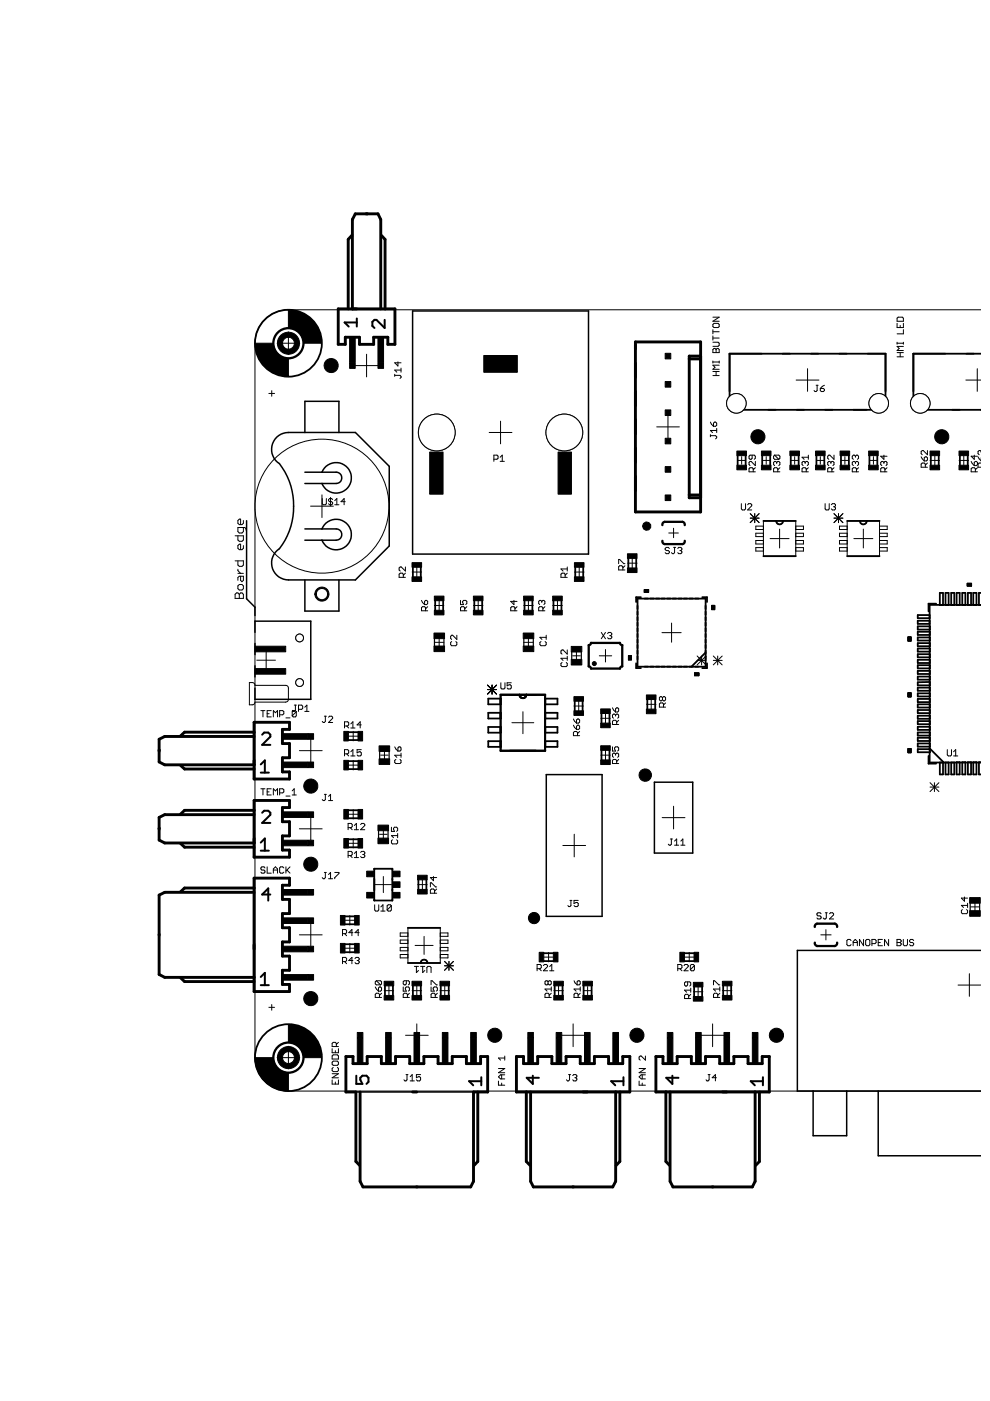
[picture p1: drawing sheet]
<svg xmlns="http://www.w3.org/2000/svg" width="210mm" height="297mm" viewBox="0 0 210 297" stroke-linecap="round" stroke-linejoin="round" font-family="sans-serif">
<g fill="none" stroke="#000" stroke-width=".21">
<path d="M58.8 72.8h4.8M61.2 70.4v4.8M75.3 77.5h4.8M77.7 75.1v4.8M83.7 79.4v.4M83.7 79.6h1.1l.2 .2-.2 .4M84.4 76.7v.9l-.7-.7h1.3M85 78v.9M85 78.5h-1.3l.4 .4M151.2 79.6h1.3M151.2 78.8h1.3M151.2 68.8l.2-.2h.9l.2 .2v.4l-.2 .2h-.9l-.2-.2z"/>
<path d="M151.2 72.6h1.1l.2 .2v.4l-.2 .2h-1.1M151.2 74.1l.2-.2 .4 .2 .5-.2 .2 .2v.7h-1.3zM151.2 76.8h1.3M151.2 69.9v.9M151.2 71.2v.9M151.2 76.5v.5M151.2 71.7h1.3M151.2 70.3h1.3M151.2 67.2h1.3l-1.3 .9h1.3M151.8 74.1v.7M151.8 78.8v.8M152.5 77.4h-1.3l.4 .5-.4 .4h1.3"/>
<path d="M152.5 76.5v.5M171.2 78.2v4.8M190.2 74.8h1.3M190.2 68.6v.8h1.3v-.8M190.2 67.5l.2-.3h.9l.2 .3v.6h-1.3zM190.2 75.6h1.3M190.2 72.8h1.3M190.2 72.6v.4M190.9 69v.4M190.9 74.8v.8M191.5 73.4h-1.3l.4 .5-.4 .4h1.3M191.5 69.9v.9h-1.3"/>
<path d="M191.5 72.6v.4M207.2 78.2v4.8M208 65.7h-146.8a7.1 7.1 0 0 0-7.1 7.1v151.4a7.1 7.1 0 0 0 7.1 7.1h146.8M57 83.4h1.2M57.6 82.8v1.2M103.7 91.7h4.8M104.7 97.4h.7l.2-.2v-.5l-.2-.2h-.7v1.3M106 96.9l.5-.4v1.3M106 97.8h.9M106.1 89.3v4.8M139.2 90.5h4.8M141.6 88.1v4.8"/>
<path d="M150.6 92.4h1.1l.3 .2-.3 .4M150.6 92.2v.4M150.6 89.5l.7 .9M151.3 89.7l.4-.2 .3 .2v.5l-.3 .2h-.4zM152 90.8v.9M152 91.3h-1.4l.5 .4M156.4 97.6h1.7M157.2 96.8v1.6M159.5 96.5v.7l-.2 .2h-.3l-.2-.2v-.5l.2-.2h.9l.2 .2v.5l-.2 .2M160.1 97.8v.9l-.8-.9-.5 .2v.5l.2 .2M160.1 99.2l-.4 .4M161.6 97.6h1.7"/>
<path d="M162.5 96.8v1.6M164.2 96.5h.9l.3 .2v.5l-.3 .2M164.2 96.5l-.2 .2v.5l.2 .2h.9M164.2 96.5l.9 .9M164.7 98l-.2-.2-.5 .2v.5l.2 .2M164.7 98l.2-.2 .5 .2v.5l-.3 .2M164.7 98v.3M165.4 99.2l-.5 .4M167.7 97.6h1.6M168.5 96.8v1.6M168.8 80.6h4.8M170.7 98l-.2-.2-.4 .2v.5l.2 .2"/>
<path d="M170.7 98l.2-.2 .5 .2v.5l-.2 .2M170.7 98v.3M171.4 99.2l-.5 .4M171.4 96.5v.9M171.4 96.9h-1.3l.4 .5M173 81.7h.5M173.1 97.6h1.7M173.2 81.7v1.1l-.2 .2-.4-.2M173.9 82.4h.7l.2 .4-.2 .2h-.5l-.2-.2zM173.9 96.8v1.6M174.8 81.7l-.9 .7M176.2 98l-.3-.2-.4 .2v.5l.2 .2"/>
<path d="M176.2 98l.2-.2 .4 .2v.5l-.2 .2M176.2 98v.3M176.8 96.5v.9l-.9-.9-.4 .2v.5l.2 .2M176.8 99.2l-.4 .4M178.3 97.6h1.7M179.1 96.8v1.6M181.4 96.7l-.3-.2-.4 .2v.5l.2 .2M181.4 96.7l.2-.2 .4 .2v.5l-.2 .2M181.4 98l-.3-.2-.4 .2v.5l.2 .2M181.4 98l.2-.2 .4 .2v.5l-.2 .2M181.4 96.7v.2M181.4 98v.3"/>
<path d="M182 99.2l-.4 .4M184.4 97.6h1.6M185.2 96.8v1.6M187.4 98l-.2-.2-.5 .2v.5l.3 .2M187.4 98l.2-.2 .5 .2v.5l-.2 .2M187.4 96.5v.9l-.7-.7h1.4M187.4 98v.3M188.1 99.2l-.5 .4M195.3 96.9l.7 .8M196 97.1l.4-.2 .2 .2v.4l-.2 .2h-.4zM196.2 99.1v-.7l-.2-.2h-.5l-.2 .2v.7h1.3M196.6 95.5v.9l-.9-.9-.4 .2v.5l.2 .2"/>
<path d="M196.6 98.2l-.4 .4M197.2 97.6h2M198.2 96.6v2M203.3 97.6h2.1M204.3 96.6v2M204.8 80.6h3.2M205.9 97.8l.7 .9M206.6 98l.2-.2 .4 .2v.5l-.2 .2h-.4zM206.6 96.5v.9l-.7-.7h1.3M207.2 99.2l-.4 .4M207.4 96.9l.6 .7M208 98.2h-.4l-.2 .2v.7h.6"/>
<path d="M208 95.7l-.4-.2-.2 .2v.5l.2 .2M49.8 113.6h1.8v.9l-.3 .3h-.6l-.3-.3v-.9M49.8 118.9h1.8v.9l-.3 .3h-.6l-.3-.3v-.9M51.6 110.4v.5l-.3 .3h-.6l-.3-.3v-.5l.3-.3h.3v1.1M51.6 111.8v.9l-.3 .3h-.6l-.3-.3v-.9h1.5l.3 .3v.3M51.6 115.7v.5l-.3 .3h-.6l-.3-.3v-.5l.3-.3h.3v1.1M65.8 107.3h4.9M68.3 104.9v4.8M68.3 105.7v1.1l.2 .2h.5l.2-.2v-1.1M70.1 105.5v1.8M70.5 105.9l-.2-.2h-.4l-.2 .2 .2 .5h.4l.2 .2-.2 .4h-.4l-.2-.2M71 107h.9"/>
<path d="M71 106.2l.4-.5v1.3M73.2 106.4h-.9l.7-.7v1.3M131.2 119.5v-.9h.2l.9 .9h.2M132.5 120l-.4 .4M133.1 119.4h2M134 118.4v2M141.8 113h2M141.9 116.3l-.2-.2h-.4l-.3 .2 .3 .4h.4l.2 .2v.3l-.2 .2h-.4l-.3-.2M142.8 116.1h.5M142.8 112v2M143 116.1v1.1l-.2 .2-.4-.2M143.7 116.3l.2-.2h.5l.2 .2-.2 .4"/>
<path d="M144.1 116.7h.3M144.4 116.7l.2 .2-.2 .5h-.5l-.2-.2M157.2 106.8v1.1l.2 .2h.4l.3-.2v-1.1M158.5 107l.2-.2h.5l.2 .2v.2l-.9 .9h.9M159.1 108.9l1.9 1.9M159.1 109.9h1.9M159.7 100v-.6l-.2-.2h-.5l-.2 .2v.6h1.3M160 108.9v1.9M161 108.9l-1.9 1.9M161.9 110.4h6.8v7.5h-6.8zM161.9 111.5h-1.6v.8h1.6M161.9 113.1h-1.6v.7h1.6"/>
<path d="M161.9 114.6h-1.6v.7h1.6M161.9 116.1h-1.6v.7h1.6M163.3 114.2h4M164.6 110.4a.72 .72 0 0 0 .7 .8 .72 .72 0 0 0 .7-.8M164.9 100v-.6l-.2-.2h-.5l-.2 .2v.6h1.4M165.3 112.2v4M168.7 111.5h1.6v.8h-1.6M168.7 113.1h1.6v.7h-1.6M168.7 114.6h1.6v.7h-1.6M168.7 116.1h1.6v.7h-1.6M170.9 100v-.6l-.2-.2h-.4l-.2 .2v.6h1.3M174.9 106.8v1.1l.3 .2h.4l.2-.2v-1.1"/>
<path d="M176.3 107l.2-.2h.4l.2 .2-.2 .4M176.4 100v-.6l-.2-.2h-.5l-.2 .2v.6h1.3M176.7 107.4h.2M176.8 109.9h1.9M176.8 108.9l1.9 1.9M176.9 107.4l.2 .3-.2 .4h-.4l-.2-.2M177.8 108.9v1.9M178.7 108.9l-1.9 1.9M179.6 111.5h-1.6v.8h1.6M179.6 113.1h-1.6v.7h1.6M179.6 114.6h-1.6v.7h1.6M179.6 116.1h-1.6v.7h1.6"/>
<path d="M179.6 110.4h6.9v7.5h-6.9zM181 114.2h4.1M181.6 100v-.6l-.2-.2h-.5l-.2 .2v.6h1.3M182.3 110.4a.72 .72 0 0 0 .7 .8 .72 .72 0 0 0 .8-.8M183 112.2v4M186.5 111.5h1.6v.8h-1.6M186.5 113.1h1.6v.7h-1.6M186.5 114.6h1.6v.7h-1.6M186.5 116.1h1.6v.7h-1.6M187.6 100v-.6l-.2-.2h-.4l-.3 .2v.6h1.4M206.8 100v-.6l-.2-.2h-.5l-.2 .2v.6h1.3M50.1 125.7h.3l.3 .3 .3-.3h.3l.3 .3v.9h-1.8v-.9z"/>
<path d="M50.4 124.2l.3-.3h.6l.3 .3v.6l-.3 .3h-.6l-.3-.3zM50.4 120.7v.3l.6 .6M50.4 121.6h1.2M50.7 126v.9M51 122.2v.8l.3 .3 .3-.3v-.8h-.9l-.3 .2v.6M54.4 140h4M56.4 138v4M85.5 122.4v-.6l-.2-.3h-.4l-.3 .3v.6h1.4M86 120.2v.9l-.9-.9h-.2l-.3 .2v.5l.3 .2M86 121.5l-.5 .5M87.4 121.3h2M88.4 120.3v2"/>
<path d="M89.4 127.3l.6 .9M90 127.5l.2-.2 .5 .2v.5l-.2 .2h-.5zM90.2 129.5v-.7l-.2-.2h-.4l-.2 .2v.7h1.3M90.7 128.6l-.5 .5M92.1 128.4h2M92.1 136.2h2M93.1 127.4v2M93.1 135.2v2M95.8 136l-.3 .2v.5l.3 .2h.8l.3-.2v-.5l-.3-.2M96.9 134.7v.9l-.9-.9-.5 .2v.4l.3 .3M97.6 127.3v.9h.7l-.2-.5 .2-.4h.4l.3 .2v.5l-.3 .2M98.5 129.5v-.7l-.2-.2h-.4l-.3 .2v.7h1.4"/>
<path d="M99 128.6l-.5 .5M100.4 128.4h2M101.4 127.4v2M109 127.3v.9l-.7-.7h1.3M109.2 129.5v-.7l-.2-.2h-.5l-.2 .2v.7h1.3M109.6 128.6l-.4 .5M111 128.4h2.1M111 136.2h2.1M112 127.4v2M112 135.2v2M114.7 136l-.2 .2v.5l.2 .2h.9l.2-.2v-.5l-.2-.2M114.9 127.5l-.2-.2-.5 .2v.5l.2 .2"/>
<path d="M114.9 127.5l.2-.2 .4 .2v.5l-.2 .2M114.9 127.5v.2M115.1 129.5v-.7l-.2-.2h-.5l-.2 .2v.7h1.3M115.5 128.6l-.4 .5M115.8 135.1h-1.3l.4 .5M115.8 134.7v.9M117.2 128.4h2M118.2 127.4v2M119.8 122.4v-.6l-.2-.3h-.4l-.3 .3v.6h1.4M120.3 139.6h-1.4l.5 .4M120.3 137.8v.9l-.9-.9h-.2l-.3 .2v.5l.3 .2M120.3 121.5l-.5 .5"/>
<path d="M120.3 120.6h-1.4l.5 .5M120.3 120.2v.9M120.3 139.1v.9M121.4 139h1.6M121.8 121.3h2M122.2 138.2v1.6M122.8 120.3v2M127.1 139h2.6M127.5 134.1l.9 1.3M128.4 134.1l-.9 1.3M128.4 137.7v2.7M128.8 134.3l.2-.2h.5l.2 .2-.2 .5"/>
<path d="M129.3 134.8h.2M129.5 134.8l.2 .2v.2l-.2 .2h-.5l-.2-.2M132.1 120.8v-.6l-.3-.2h-.4l-.2 .2v.6h1.3M133.2 139h.7v.9h-.7zM133.2 139.9h.7M133.2 139.8h.7M133.2 139.7h.7M133.2 139.6h.7M133.2 139.5h.7M133.2 139.4h.7M133.2 139.3h.7M133.2 139.2h.7"/>
<path d="M133.2 139.1h.7M133.2 139h.7M136.6 125h.9v.6h-.9zM136.6 125.6h.9M136.6 125.5h.9M136.6 125.4h.9M136.6 125.3h.9M136.6 125.2h.9M136.6 125.1h.9M136.6 125h.9M140.4 134.1h4M142.4 132.1v4.1"/>
<path d="M147.8 139.1l1.9 1.9M148.8 139.1v1.9M149.7 139.1l-1.9 1.9M150.9 128.4h.6v.9h-.6zM150.9 129.2h.6M150.9 129.1h.6M150.9 129h.6M150.9 128.9h.6M150.9 128.8h.6M150.9 128.7h.6M150.9 128.6h.6M150.9 128.5h.6"/>
<path d="M150.9 128.4h.6M151.2 139.1l1.9 1.9M152.2 139.1v1.9M153.1 139.1l-1.9 1.9M192.5 135h.6v.9h-.6zM192.5 135.8h.6M192.5 135.7h.6M192.5 135.6h.6M192.5 135.5h.6M192.5 135.4h.6M192.5 135.3h.6M192.5 135.2h.6"/>
<path d="M192.5 135.1h.6M205.1 123.7h.9v.6l-.9-.1zM205.1 124.2h.9M205.1 124.1h.9M205.1 124h.9M205.1 123.9h.9M205.1 123.8h.9M205.1 123.7h.9M55.3 150.7h.9M55.8 150.7v1.3M56.6 151.3h.5M57.5 150.7h-.9v1.3h.9"/>
<path d="M58 152v-1.3l.4 .4 .4-.4v1.3M59.3 151.6h.6l.3-.3v-.4l-.3-.2h-.6v1.3M60.6 152.2h.9M62.4 149.5h.4M62.6 149.5v1.1l-.2 .2-.4-.2M62.8 150.9l-.2-.2h-.4l-.2 .2v.9M62.8 150.9v.9l-.2 .2h-.4l-.2-.2M62.8 150.9l-.8 .9M63.3 150.4h.7l.2-.2v-.5l-.2-.2h-.7v1.3M63.5 159.2h4.8M64.6 150.8h.9M64.6 149.9l.5-.4v1.3"/>
<path d="M65.9 156.7v4.8M68.8 151.8h.4M69 151.8v1.2l-.2 .2h-.3l-.2-.2M69.7 152.1l.2-.3h.4l.2 .3v.2l-.8 .9h.8M73 159.8h.7l.2-.2v-.4l-.2-.3h-.7v1.4M73 153.9h.7l.2-.2v-.5l-.2-.2h-.7v1.3M73.5 153.9l.4 .4M73.5 159.8l.4 .5M73.9 156.1h2M74.4 153.5l.4-.5v1.3M74.4 159.4l.4-.5v1.4M74.4 154.3h.9"/>
<path d="M74.9 155.1v2M76.6 158.9h-.9v.7l.5-.2 .4 .2v.5l-.2 .2h-.5l-.2-.2M76.6 153.7h-.9l.7-.7v1.3M81.5 159.3v1.6M83.7 158.3l.7 .9M84.6 158.3h.2l.2 .3v.4l-.2 .2h-.4v-.6zM85 159.7v.9M103.4 145.3l1.9 1.9M103.4 146.2h1.9M104.3 145.3v1.9M105.3 145.3l-1.9 1.9M106.2 144.8v1.1l.2 .2h.4l.3-.2v-1.1"/>
<path d="M108.4 144.8h-.9v.6l.7-.2 .2 .2v.5l-.2 .2h-.5l-.2-.2M108.5 153.2h4.7M110.9 150.9v4.7M119.2 140.5l-.3 .2v.4l.3 .2h.9l.2-.2v-.4l-.2-.2M121.6 153.8l.6 .8M121.6 152.4l.6 .9M121.7 149.7h2M122.2 152.7l.5-.3 .2 .3v.4l-.2 .2h-.5zM122.4 156v-.7l-.2-.2h-.4l-.2 .2v.7h1.3M122.4 153.8h.3l.2 .2v.4l-.2 .2h-.5v-.6zM122.7 148.7v2M122.9 155.1l-.5 .4"/>
<path d="M127.4 152.3h2M128.4 151.3v2M128.4 159.1v2M129.9 158.3v.9h.6l-.2-.4 .2-.5h.5l.2 .3v.4l-.2 .2M129.9 150.1l.6 .9M130.5 150.3l.2-.2 .5 .2v.4l-.2 .3h-.5zM130.5 151.6l-.2-.2-.4 .2v.5l.2 .2M130.5 151.6l.2-.2 .5 .2v.5l-.2 .2M130.5 159.9l.2-.2 .5 .2v.4l-.2 .3M130.5 159.9l-.2-.2-.4 .2v.4l.2 .3M130.5 151.6v.2M130.5 159.9v.2"/>
<path d="M130.7 153.6v-.6l-.2-.3h-.4l-.2 .3v.6h1.3M131.2 152.7l-.5 .5M137.1 149.3h2M138.1 148.3v2M140.5 147.9l-.3-.2-.4 .2v.5l.2 .2 .5-.2M140.5 147.9l.2-.2h.2l.2 .2v.5l-.2 .2h-.2l-.2-.2M140.5 147.9v.5M140.7 149.9v-.7l-.2-.2h-.5l-.2 .2v.7h1.3M141.1 149l-.4 .5M147.3 142.7h.9v.6h-.9zM147.3 143.2h.9M147.3 143.1h.9"/>
<path d="M147.3 143h.9M147.3 142.9h.9M147.3 142.8h.9M147.3 142.7h.9M147.8 140h1.9M151.2 140h1.9M192.5 146.9h.6v.9h-.6zM192.5 158.7h.6v.9h-.6zM192.5 147.7h.6M192.5 147.6h.6M192.5 147.5h.6M192.5 147.4h.6"/>
<path d="M192.5 147.3h.6M192.5 147.2h.6M192.5 147.1h.6M192.5 147h.6M192.5 146.9h.6M192.5 159.5h.6M192.5 159.4h.6M192.5 159.3h.6M192.5 159.2h.6M192.5 159.1h.6M192.5 159h.6M192.5 158.9h.6"/>
<path d="M192.5 158.8h.6M192.5 158.7h.6M200.9 158.9v1.2l.2 .2h.4l.2-.2v-1.2M202.2 159.4l.4-.5v1.4M55.3 167.2h.9M55.8 167.2v1.4M56.6 167.9h.5M57.5 167.2h-.9v1.4h.9M58 168.6v-1.4l.4 .5 .4-.5v1.4M59.3 168.1h.6l.3-.2v-.5l-.3-.2h-.6v1.4M60.6 168.8h.9M62 168.6h.8"/>
<path d="M62 167.7l.4-.5v1.4M63.5 175.7h4.8M65.9 173.3v4.8M68.8 168.4h.4M69 168.4v1.1l-.2 .2-.5-.2M69.7 169.7h.8M69.7 168.8l.4-.4v1.3M73.8 175.5h.7l.2-.2v-.5l-.2-.2h-.7v1.3M73.9 172.6h2M73.9 178.8h2M73.9 162.2h2M74.3 175.5l.4 .4"/>
<path d="M74.4 160.3h.9M74.9 161.2v2M74.9 171.6v2.1M74.9 177.8v2M75.1 175l.5-.4v1.3M75.1 175.9h.9M76.5 174.8l.2-.2h.4l.2 .2v.2l-.8 .9h.8M80.5 176.9h1.6M80.7 160.1h1.6M81.3 176.1v1.6M83 175.4v.9h.7l-.3-.7 .3-.2h.4l.2 .2v.4l-.2 .3M83.2 178.1l-.2 .2v.4l.2 .2h.9l.2-.2v-.4l-.2-.2"/>
<path d="M83.9 161l-.2 .2v.5l.2 .2h.9l.2-.2v-.5l-.2-.2M84.3 176.7v.9M84.3 177.2h-1.3l.4 .4M85 160.1h-1.3l.4 .5M119.3 179.3h4.9M121.8 176.9v4.8M127.4 160.1h2M130.7 161.9v-.7l-.2-.2h-.4l-.2 .2v.7h1.3M131.2 161l-.5 .5M140.4 173.4h4.8M142.1 177.9h.5M142.3 177.9v1.1l-.2 .2-.4-.2"/>
<path d="M142.8 170.9v4.8M143 179.2h.9M143 178.3l.5-.4v1.3M144.4 179.2h.8M144.4 178.3l.4-.4v1.3M197.2 165.9l1.9 1.9M197.2 166.9h1.9M198.1 165.9v1.9M199.1 165.9l-1.9 1.9M202.2 160.3h.9M56.2 184l-.2-.2h-.5l-.2 .4 .2 .3h.5l.2 .4-.2 .2h-.5l-.2-.2M56.6 183.8v1.3h.9"/>
<path d="M58 185.1v-.9l.4-.4 .4 .4v.9M58 184.5h.8M60.2 184l-.3-.2h-.4l-.2 .2v.9l.2 .2h.4l.3-.2M60.6 183.8v1.3M60.8 184.5l.7 .6M61.5 183.8l-.9 .9M63.5 198.2h4.8M65.9 195.8v4.8M68.8 185h.4M69 185v1.1l-.2 .2h-.3l-.2-.2M69.7 185.4l.4-.4v1.3M69.7 186.3h.8"/>
<path d="M71 185h.9v.2l-.9 .9v.2M72.6 198h.7l.2-.3v-.4l-.2-.2h-.7v1.3M73.1 198l.4 .4M73.2 195.1h2M73.8 181.4h.7l.2-.2v-.5l-.2-.2h-.7v1.3M74.2 194.1v2M74.3 181.4l.4 .4M74.8 197.7h-.8l.6-.6v1.3M75.1 181l.5-.5v1.3M75.1 181.8h.9M76.2 197.7h-.9l.6-.6v1.3M76.5 180.7l.2-.2h.4l.2 .2-.2 .5"/>
<path d="M76.9 181.2h.2M77.1 181.2l.2 .2-.2 .4h-.4l-.2-.2M79.4 191.8v1.1l.3 .3h.4l.2-.3v-1.1M79.6 187.6h3.4M80.8 193.2h.8M80.8 192.3l.4-.5v1.4M81.3 185.8v3.5M83 192v.9l-.2 .3h-.5l-.2-.3M83 192l-.2-.2h-.5l-.2 .2v.9M83 192l-.9 .9M86.5 199.3h-1.6v.7h1.6M86.5 196.7h6.8v7.5h-6.8z"/>
<path d="M86.5 197.8h-1.6v.7h1.6M88.6 187.6h2M89.6 186.5v2.1M89.9 198.5v3.9M91.2 188v-.8h.3l.9 .8h.2M91.9 185.8v.9l-.7-.6h1.4M92.1 189.4v-.7l-.2-.2h-.4l-.3 .2v.7h1.4M92.6 188.5l-.5 .4M93.3 199.3h1.7v.7h-1.7M93.3 197.8h1.7v.7h-1.7M120.8 190.9h.5M121.1 190.9v1.1l-.3 .2-.4-.2"/>
<path d="M122.6 190.9h-.9v.7l.5-.3 .4 .3v.4l-.2 .2h-.5l-.2-.2M174 198.2h2.2M174.1 193.7l-.2-.2h-.5l-.2 .2v.3l.2 .2h.5l.2 .4-.2 .2h-.5l-.2-.2M175 193.5h.4M175.1 197.1v2.2M175.2 193.5v1.1l-.2 .2-.5-.2M175.9 193.7l.2-.2h.4l.2 .2v.3l-.8 .8h.8M180.4 199.4l-.2-.2h-.4l-.2 .2v.9l.2 .2h.4l.2-.2M180.9 199.8h.9M183.1 199.2v1.3l-.9-1.3v1.3M183.8 199.2h.4l.2 .2v.9l-.2 .2h-.4l-.3-.2v-.9zM186.2 199.8h.4"/>
<path d="M187.1 199.2h-.9v1.3h.9M188.4 199.2v1.3l-.9-1.3v1.3M190.2 199.2h.6l.3 .2-.3 .4 .3 .5-.3 .2h-.6zM190.2 199.8h.6M191.5 199.2v1.1l.2 .2h.5l.2-.2v-1.1M193.7 199.4l-.2-.2h-.4l-.3 .4 .3 .2h.4l.2 .5-.2 .2h-.4l-.3-.2M204 192.8l-.2 .3v.4l.2 .2h.9l.2-.2v-.4l-.2-.3M204.5 190.2v.9l-.7-.7h1.3M205.1 191.5v.9M205.1 192h-1.3l.5 .4M205.8 192.3h1.8M206.7 191.4v1.8"/>
<path d="M57 213.6h1.2M57.6 213v1.2M72.6 203.9h.7l.2-.3v-.4l-.2-.2h-.7v1.3M73.1 203.9l.4 .4M73.2 201h2M74.2 200v2M74.8 203.6h-.8l.6-.6v1.3M75.3 203.2l.2-.2h.4l.3 .2-.3 .4M75.7 203.6h.2M75.9 203.6l.3 .3-.3 .4h-.4l-.2-.2M79.6 209.3l.6 .8M79.8 207.9l-.2 .3v.4l.2 .2h.9"/>
<path d="M79.8 207.9h.9l.2 .3v.4l-.2 .2M79.8 207.9l.9 .9M80.5 211.5v-.7l-.3-.2h-.4l-.2 .2v.7h1.3M80.5 209.3h.2l.2 .2v.4l-.2 .2h-.5v-.6zM80.9 210.6l-.4 .4M81.4 210h2.1M82.5 209v2M85.5 209.3v.8h.6l-.2-.6 .2-.2h.5l.2 .2v.4l-.2 .2M86 219.5h4.8M86.1 207.9v.7l-.2 .2-.4-.2v-.4l.2-.3h.9l.2 .3v.4l-.2 .2M86.4 211.5v-.7l-.3-.2h-.4l-.2 .2v.7h1.3M86.5 202.4h-1.6v.7h1.6"/>
<path d="M86.5 200.9h-1.6v.7h1.6M86.8 210.6l-.4 .4M87.4 210h2M87.9 204.9h.8M88 200.4h3.8M88.3 204.9v1.3l.4-.4M88.4 209v2M88.4 217.1v4.8M89.2 204.9h.9M89.2 204.2a.72 .72 0 0 1 .7-.7 .72 .72 0 0 1 .7 .7M89.6 204.9v1.3l.5-.4M90.5 206.2v-1.1l.2-.2h.5l.2 .2v1.1"/>
<path d="M91.4 208.8v-.9h.2l.9 .9h.2M91.4 209.3v.8h.7l-.3-.4 .3-.4h.4l.2 .2v.4l-.2 .2M92.3 211.5v-.7l-.2-.2h-.5l-.2 .2v.7h1.3M92.7 210.6l-.4 .4M93.3 210h2M93.3 202.4h1.7v.7h-1.7M93.3 200.9h1.7v.7h-1.7M94.3 203.8l1.8 1.9M94.3 204.8h1.8M94.3 209v2M95.2 203.8v1.9M96.1 203.8l-1.8 1.9"/>
<path d="M113.9 205.4h.7l.2-.3v-.4l-.2-.2h-.7v1.3M114.3 205.4l.5 .4M115.2 204.7l.2-.2h.5l.2 .2v.2l-.9 .9h.9M115.3 202.9h2M116.2 208.2l-.2-.3-.5 .3v.4l.3 .2 .4-.2M116.2 208.2l.2-.3 .5 .3v.4l-.3 .2-.4-.2M116.2 208.2v.4M116.3 201.9v2M116.4 211.5v-.7l-.2-.2h-.4l-.3 .2v.7h1.4M116.5 205.8h.9M116.5 204.9l.5-.4v1.3M116.9 209.7h-1.4l.5 .4"/>
<path d="M116.9 210.6l-.5 .4M116.9 209.3v.8M117.4 210h2M118.4 209v2M119.1 219.5h4.8M121.5 217.1v4.8M121.7 207.9l.7 .9M122.4 208.2l.4-.3 .2 .3v.4l-.2 .2h-.4zM122.6 211.5v-.7l-.2-.2h-.5l-.2 .2v.7h1.3M123 210.6l-.4 .4M123 209.7h-1.3l.5 .4M123 209.3v.8"/>
<path d="M123.7 210h1.8M124.6 209.2v1.7M143.7 205.4h.7l.2-.3v-.4l-.2-.2h-.7v1.3M144.1 205.4l.5 .4M145 204.7l.2-.2h.5l.2 .2v.2l-.9 .9h.9M145.1 202.9h2M145.8 208.2v.6l-.2 .3h-.2l-.3-.3v-.4l.3-.2h.8l.3 .2v.4l-.3 .3M146 211.7v-.6l-.2-.3h-.4l-.3 .3v.6h1.4M146.1 201.9v2M146.5 210.8l-.5 .5M146.5 209.9h-1.4l.5 .5M146.5 209.5v.9"/>
<path d="M147 210.3h2M147.2 204.7v.9l-.2 .2h-.4l-.2-.2M147.2 204.7l-.2-.2h-.4l-.2 .2v.9M147.2 204.7l-.8 .9M148 209.3v2M148.7 219.5h4.8M151.1 217.1v4.8M151.3 208.8v-.9h.2l.9 .9h.2M152.2 211.5v-.7l-.2-.2h-.5l-.2 .2v.7h1.3M152.6 209.7h-1.3l.4 .4M152.6 210.6l-.4 .4M152.6 209.3v.8"/>
<path d="M153.2 210h2M154.2 209v2M180.9 200.5v-.9l.4-.4 .5 .4v.9M184.9 200.1h.6l.3-.3v-.4l-.3-.2h-.6v1.3M203.1 208.9h4.8M205.5 206.4v4.8M58.8 224.2h4.8M61.2 221.8v4.8M70.4 222.3v.9h1.4v-.9M70.4 229v.8h1.4v-.8M70.4 227.6h1.4l-1.4 .9h1.4M70.7 223.6h.8l.3 .3v.6h-1.4v-.6z"/>
<path d="M70.7 225h.8l.3 .2v.4l-.3 .3h-.8l-.3-.3v-.4zM70.7 226.3l-.3 .2v.5l.3 .2h.8l.3-.2v-.5l-.3-.2M71.1 222.8v.4M71.1 229.4v.4M71.3 221.9v-.7l-.2-.2h-.4l-.3 .2v.7h1.4M71.8 221l-.5 .4M86.1 227.8h.4M86.3 227.8v1.1l-.2 .3h-.2l-.3-.3M87 229.2h.8M87 228.3l.4-.5v1.4M89.2 227.8h-.9v.7l.4-.2 .5 .2v.4l-.2 .3h-.5l-.2-.3M105.7 229.2v.9h1.3"/>
<path d="M105.7 226.5h1.3l-1.3 .9h1.3M106.4 227.9v.8M106.4 229.6v.5M107 227.9h-.9l-.4 .4 .4 .4h.9M107 224.3h-1.3l.4 .5M107 223.9v.9M120.5 227.8h.5M120.8 227.8v1.1l-.3 .3h-.2l-.2-.3M121.4 228l.2-.2h.5l.2 .2-.2 .5M121.9 228.5h.2M122.1 228.5l.2 .2-.2 .5h-.5l-.2-.3M135.5 229.2v.9h1.3"/>
<path d="M135.5 226.5h1.3l-1.3 .9h1.3M136.2 227.9v.8M136.2 229.6v.5M136.8 227.9h-.8l-.5 .4 .5 .4h.8M136.8 223.9v.9l-.8-.9h-.3l-.2 .2v.5l.2 .2M150.1 227.8h.5M150.3 227.8v1.1l-.2 .3h-.2l-.2-.3M151.9 228.5h-.9l.7-.7v1.4"/>
<circle cx="92.6" cy="91.7" r="3.9"/>
<circle cx="68.3" cy="107.3" r="14.2"/>
</g>
<g fill="#000" stroke="#000" stroke-width=".21">
<path d="M54.2 72.8h3.7a3.3 3.3 0 0 0 3.3 3.2v3.8a7 7 0 0 1-7-7z" fill-rule="evenodd"/>
<path d="M59.6 71a2.35 2.35 0 0 1 3.6 .7 2.35 2.35 0 0 1-1.5 3.3 2.35 2.35 0 0 1-2.9-2.2h1.1a1.26 1.26 0 0 1 1.8-1.1 1.26 1.26 0 0 1 .2 2.1 1.26 1.26 0 0 1-2-.8v-.2h-1.1a2.26 2.26 0 0 1 .8-1.8z" fill-rule="evenodd"/>
<path d="M61.2 65.8a7 7 0 0 1 7 7h-3.8a3.2 3.2 0 0 0-3.2-3.2z" fill-rule="evenodd"/>
<path d="M67.1 125a1.49 1.49 0 0 1 2.4 .2 1.49 1.49 0 0 1-.8 2.2 1.49 1.49 0 0 1-1.9-1.4h.3a1.2 1.2 0 0 1 1.6-1.2 1.2 1.2 0 0 1 .3 2 1.2 1.2 0 0 1-1.9-.6v-.2h-.3z" fill-rule="evenodd"/>
<path d="M112.3 193.9a1.19 1.19 0 0 1 1.9 .1 1.19 1.19 0 0 1-.6 1.8 1.19 1.19 0 0 1-1.6-1.2h1a.23 .23 0 0 1 .4-.1 .23 .23 0 0 1 0 .4 .23 .23 0 0 1-.4-.2l-1-.1z" fill-rule="evenodd"/>
<path d="M54.2 224.2h3.7a3.3 3.3 0 0 0 3.3 3.3v3.7a6.9 6.9 0 0 1-7-7z" fill-rule="evenodd"/>
<path d="M59.6 222.5a2.35 2.35 0 0 1 3.6 .6 2.35 2.35 0 0 1-1.4 3.4 2.35 2.35 0 0 1-3-2.3h1.1a1.27 1.27 0 0 1 1.8-1.1 1.27 1.27 0 0 1 .2 2.2 1.27 1.27 0 0 1-2-.8v-.3h-1.1a2.35 2.35 0 0 1 .8-1.7z" fill-rule="evenodd"/>
<path d="M61.2 217.2a6.9 6.9 0 0 1 7 7h-3.8a3.2 3.2 0 0 0-3.2-3.2z" fill-rule="evenodd"/>
<circle cx="70.2" cy="77.5" r="1.5"/>
<circle cx="160.7" cy="92.6" r="1.5"/>
<circle cx="199.7" cy="92.6" r="1.51"/>
<circle cx="137.1" cy="111.6" r=".89"/>
<circle cx="126" cy="140.7" r=".42"/>
<circle cx="65.9" cy="166.7" r="1.5"/>
<circle cx="136.8" cy="164.3" r="1.32"/>
<circle cx="65.9" cy="183.2" r="1.5"/>
<circle cx="113.2" cy="194.7" r=".73"/>
<circle cx="65.9" cy="211.7" r="1.5"/>
<circle cx="104.9" cy="219.5" r="1.5"/>
<circle cx="135" cy="219.5" r="1.5"/>
<circle cx="164.6" cy="219.5" r="1.51"/>
</g>
<g fill="none" stroke="#000" stroke-width=".32">
<path d="M87.5 65.9h37.3v51.6h-37.3zM58.7 92.7a3.6 3.6 0 0 1 2.5-1h14.2l7.1 7.2v16.9l-7.1 7.2h-14.2a3.6 3.6 0 0 1-3.5-2.6 3.6 3.6 0 0 1 1.5-4.1 15 15 0 0 0 0-18 3.6 3.6 0 0 1-.5-5.6zM64.6 91.7v-6.6h7.3v6.6M52.3 110.4v16.6l1.8 1.7v1.8M64.6 112.1h6.7a1.2 1.2 0 0 1 1.2 1.2 1.2 1.2 0 0 1-1.2 1.2h-6.7M64.6 100.1h6.7a1.2 1.2 0 0 1 1.2 1.2 1.2 1.2 0 0 1-1.2 1.2h-6.7M68.3 112.1a3.2 3.2 0 0 1 4.9-1.3 3.2 3.2 0 0 1 0 5.1 3.2 3.2 0 0 1-4.9-1.4M68.3 100.1a3.2 3.2 0 0 1 4.9-1.4 3.2 3.2 0 0 1 0 5.2 3.2 3.2 0 0 1-4.9-1.4M54.1 134.1v-2.4h11.8v16.6h-11.8v-2.4M54.1 136.4v2.4M64.6 123v6.6h7.3v-6.6M54.1 141.2v2.3"/>
<path d="M115.8 164.2h11.9v30.1h-11.9zM138.7 165.8h8.2v15.1h-8.2zM208 201.5h-38.9v29.8h38.9M75.5 231.5h24.9M172.4 231.3v9.5h7.1v-9.5M186.2 231.3v13.7h21.8"/>
</g>
<g fill="none" stroke="#000" stroke-width=".38">
<path d="M154.7 75h33v11.9h-33zM208 75h-14.3v11.9h14.3M156.4 96.6v2M158.1 96.6v2M161.6 96.6v2M163.3 96.6v2M167.7 96.6v2M169.3 96.6v2M173.1 96.6v2M174.8 96.6v2M178.3 96.6v2M180 96.6v2"/>
<path d="M184.3 96.6v2M186 96.6v2M197.4 96.6v2M199 96.6v2M203.5 96.6v2M205.2 96.6v2M133.2 118.4v2M134.9 118.4v2M161.9 117.9h6.8M161.9 110.4h6.8M164.6 110.4a.72 .72 0 0 0 .7 .8 .72 .72 0 0 0 .7-.8M179.6 117.9h6.9"/>
<path d="M179.6 110.4h6.9M182.3 110.4a.72 .72 0 0 0 .7 .8 .72 .72 0 0 0 .8-.8M87.5 120.3v2M89.2 120.3v2M92.3 127.4v2M94 127.4v2M100.6 127.4v2M102.2 127.4v2M111.2 127.4v2M112.9 127.4v2M117.3 127.4v2M119 127.4v2"/>
<path d="M122 120.3v2M123.7 120.3v2M135.2 126.9h14.4v14.5h-14.4zM135.9 126.6h-1v1M148.9 126.6h1v1M149.6 138.3l-3 3.1M194.6 132.8h2.6v.7h-2.6zM194.6 133.9h2.6v.7h-2.6zM194.6 135.1h2.6v.7h-2.6zM194.6 136.4h2.6v.6h-2.6zM194.6 137.5h2.6v.7h-2.6zM194.6 138.7h2.6v.7h-2.6z"/>
<path d="M194.6 139.9h2.6v.7h-2.6zM197.1 130.4h-2.5v.7h2.5M197.1 131.6h-2.5v.7h2.5M198.5 128h-1.6v1.6M199.3 128.3v-2.6h.6v2.6M200.5 128.3v-2.6h.6v2.6M201.7 128.3v-2.6h.6v2.6M202.8 128.3v-2.6h.7v2.6M204 128.3v-2.6h.7v2.6M205.2 128.3v-2.6h.7v2.6M206.4 128.3v-2.6h.6v2.6M208 128.2h-10.9v33.5h10.9"/>
<path d="M208 125.7h-.4v2.6M73.9 156.9h2M73.9 155.2h2M106.1 147.3h9.5v11.9h-9.5zM106.2 147.3h9.3v11.8h-9.3zM106.2 148.1h-2.7v1.2h2.7M106.2 157.1h-2.7v1.2h2.7M106.2 151.1h-2.7v1.2h2.7M106.2 154.1h-2.7v1.2h2.7M110.2 147.3a.72 .72 0 0 0 .7 .7 .72 .72 0 0 0 .7-.7 .72 .72 0 0 1-.7 .7 .72 .72 0 0 1-.7-.7M115.5 148.1h2.7v1.2h-2.7M115.5 157.1h2.7v1.2h-2.7"/>
<path d="M115.5 151.1h2.7v1.2h-2.7M115.5 154.1h2.7v1.2h-2.7M121.9 148.7v2M123.5 148.7v2M127.5 151.3v2M127.5 159.1v2M129.2 151.3v2M129.2 159.1v2M134.9 140.6v1h1M137.2 148.3v2M138.9 148.3v2M149.9 140.6v1h-1"/>
<path d="M194.6 141h2.6v.7h-2.6zM194.6 142.2h2.6v.7h-2.6zM194.6 143.4h2.6v.7h-2.6zM194.6 144.7l2.6-.1v.7h-2.6zM194.6 145.8h2.6v.7h-2.6zM194.6 147h2.6v.7h-2.6zM194.6 148.2h2.6v.7h-2.6zM194.6 149.3h2.6v.7h-2.6zM194.6 150.5h2.6v.7h-2.6zM194.6 151.7h2.6v.7h-2.6zM194.6 152.9h2.6v.6h-2.6zM194.6 154.1h2.6v.6h-2.6z"/>
<path d="M194.6 155.3h2.6v.7h-2.6zM194.6 156.4h2.6v.7h-2.6zM194.6 157.6h2.6v.7h-2.6zM194.6 158.8h2.6v.7h-2.6zM197.1 158.7l3 3M73.9 171.8h2M73.9 173.5h2M73.9 177.9h2M73.9 179.6h2M73.9 163.1h2M73.9 161.4h2M196.9 160.3v1.6h1.6"/>
<path d="M199.3 161.7v2.5h.6v-2.5M200.5 161.7v2.5h.6v-2.5M201.7 161.7v2.5h.6v-2.5M202.8 161.6h.7v2.6h-.7zM204 161.6h.7v2.6h-.7zM205.2 161.6h.7v2.6h-.7zM206.4 161.6h.6v2.6h-.6zM208 161.6h-.4v2.6h.4M73.2 196h2M73.2 194.3h2M79.4 184.2h3.8v6.7h-3.8zM86.5 196.7h6.8"/>
<path d="M88.7 186.5v2.1M90.4 186.5v2.1M73.2 201.9h2M73.2 200.2h2M81.6 209v2.1M83.3 209v2.1M86.5 204.2h6.8M87.5 209v2.1M89.2 204.2a.72 .72 0 0 1 .7-.7 .72 .72 0 0 1 .7 .7M89.2 209v2.1M93.5 209v2.1M95.1 209v2.1"/>
<path d="M115.3 202.1h2M115.3 203.8h2M117.6 209v2.1M119.3 209v2.1M123.7 209v2.1M125.4 209v2.1M145.1 202.1h2.1M145.1 203.8h2.1M147.2 209.3v2M148.9 209.3v2M153.3 209v2.1M155 209v2.1"/>
<circle cx="61.1" cy="72.8" r="7.1"/>
<circle cx="61.1" cy="224.2" r="7.1"/>
</g>
<g fill="none" stroke="#000" stroke-width=".49">
<path d="M140.4 114.7l.2 .5 .3 .2h3.8l.3-.2 .2-.5M140.4 111.3l.2-.5 .3-.2h3.8l.3 .2 .2 .5M124.8 136.8l.4-.1 .1-.4h6.1l.2 .4 .3 .1v4.5l-.3 .1-.2 .4h-6.1l-.1-.4-.4-.1zM172.8 199.9l.1 .5 .3 .2h3.8l.3-.2 .2-.5M172.8 196.5v-.3l.4-.4h3.8l.4 .4 .1 .3"/>
<circle cx="61.2" cy="72.8" r="3.2"/>
<circle cx="61.2" cy="224.2" r="3.2"/>
</g>
<g fill="none" stroke="#000" stroke-width=".61">
<path d="M74.6 49.9l-.8 .9v14.7M80.9 49.9l.7 .9v14.7M71.7 65.5h12v7.5h-1.5v-1.5h-3v1.5h-3v-1.5h-3v1.5h-1.5zM74.7 65.5v-19l.6-1.2h4.8l.6 1.2v19M134.7 72.5h13.8v36h-13.8zM146.1 76.1h2.4M148.5 75.5h-2.4v30h2.4M146.1 104.9h2.4M53.9 153.1h7.5v1.5h-1.5v3h1.5v3.1h-1.5v3h1.5v1.5h-7.5zM53.9 156.1h-19l-1.2 .6v4.8l1.2 .7h19M53.9 155.2h-14.8l-.8 .8M38.3 178.8l.8 .8h14.8"/>
<path d="M38.3 162.3l.8 .7h14.8M53.9 169.7h7.5v1.5h-1.5v3h1.5v3h-1.5v3h1.5v1.5h-7.5zM53.9 172.7h-19l-1.2 .6v4.8l1.2 .6h19M53.9 171.8h-14.8l-.8 .8M53.9 186.2h7.5v1.5h-1.5v3h1.5v3h-1.5v3h1.5v3h-1.5v3h1.5v3h-1.5v3h1.5v1.5h-7.5zM53.9 189.2h-19l-1.2 .6v16.8l1.2 .6h19M53.9 188.3h-14.8l-.8 .8M38.3 207.3l.8 .8h14.8M76.3 231.5v19l.7 1.2h22.8l.6-1.2v-19h3v-7.5h-1.5v1.5h-3v-1.5h-3v1.5h-3v-1.5h-3v1.5h-3v-1.5h-3v1.5h-3v-1.5h-3v1.5h-3.1v-1.5h-1.5v7.5h2.2v14.8l.7 .8M87.5 231.5h.9M101.3 231.5v14.8l-.8 .8M109.5 224h1.5v1.5h3v-1.5h3v1.5h3v-1.5h3v1.5h3v-1.5h3v1.5h3v-1.5h1.5v7.5h-24z"/>
<path d="M111.6 231.5v14.8l.8 .8M112.5 231.5v19l.6 1.2h16.8l.6-1.2v-19M131.4 231.5v14.8l-.8 .8M139.1 224h1.5v1.5h3v-1.5h3v1.5h3v-1.5h3v1.5h3v-1.5h3v1.5h3v-1.5h1.5v7.5h-24zM141.2 231.5v14.8l.8 .8M142.1 231.5v19l.6 1.2h16.8l.6-1.2v-19M161 231.5v14.8l-.8 .8"/>
</g>
<g fill="#000" stroke="#000" stroke-width=".21">
<path d="M74.1 76.9h1.2v1.2h-1.2zM74.1 71.5h1.2v5.3h-1.2zM80.1 76.9h1.2v1.2h-1.2zM80.1 71.5h1.2v5.3h-1.2zM102.6 75.4h7.1v3.5h-7.1zM141 74.9h1.2v1.2h-1.2zM91.1 95.8h2.8v9h-2.8zM118.3 95.8h2.9v9h-2.9zM141 80.9h1.2v1.2h-1.2zM141 86.9h1.2v1.2h-1.2zM141 92.9h1.2v1.2h-1.2zM141 98.9h1.2v1.2h-1.2z"/>
<path d="M156.2 98.6h2.1v1h-2.1zM156.2 95.6h2.1v1h-2.1zM161.4 98.6h2.1v1h-2.1zM161.4 95.6h2.1v1h-2.1zM167.5 98.6h2v1h-2zM167.5 95.6h2v1h-2zM172.9 98.6h2v1h-2zM172.9 95.6h2v1h-2zM178.1 98.6h2v1h-2zM178.1 95.6h2v1h-2zM184.2 98.6h2v1h-2zM184.2 95.6h2v1h-2z"/>
<path d="M197.2 95.6h2v1h-2zM197.2 98.6h2v1h-2zM203.3 98.6h2.1v1h-2.1zM203.3 95.6h2.1v1h-2.1zM87.4 119.3h2v1h-2zM121.8 119.3h2v1h-2zM133 117.4h2.1v1h-2.1zM141 104.9h1.2v1.2h-1.2zM54.1 137h6.5v1.2h-6.5zM87.4 122.3h2v1h-2zM92 134.2h2.3v1.2h-2.3zM92 137h2.3v1.2h-2.3z"/>
<path d="M92.1 126.4h2v1h-2zM92.1 129.4h2v1h-2zM100.4 126.4h2v1h-2zM100.4 129.4h2v1h-2zM110.9 134.2h2.3v1.2h-2.3zM110.9 137h2.3v1.2h-2.3zM111 126.4h2.1v1h-2.1zM111 129.4h2.1v1h-2.1zM117.2 126.4h2v1h-2zM117.2 129.4h2v1h-2zM121.1 137.1h2.3v1.1h-2.3zM121.1 139.8h2.3v1.2h-2.3z"/>
<path d="M121.8 122.3h2v1h-2zM133 120.4h2.1v1h-2.1zM54.1 141.8h6.5v1.1h-6.5zM59.9 155.6h5.3v1.1h-5.3zM65.3 155.6h1.2v1.1h-1.2zM72.9 155.1h1v2h-1zM75.9 155.1h1v2h-1zM80.4 158.1h2.2v1.2h-2.2zM121.7 147.7h2v1h-2zM121.7 150.7h2v1h-2zM127.4 158.1h2v1h-2zM127.4 150.3h2v1h-2z"/>
<path d="M127.4 153.3h2v1h-2zM137.1 147.3h2v1h-2zM137.1 150.3h2v1h-2zM59.9 178.1h5.3v1.2h-5.3zM59.9 172.1h5.3v1.2h-5.3zM59.9 161.6h5.3v1.2h-5.3zM65.3 178.1h1.2v1.2h-1.2zM65.3 172.1h1.2v1.2h-1.2zM65.3 161.6h1.2v1.2h-1.2zM72.9 171.6h1v2.1h-1zM72.9 177.8h1v2h-1zM72.9 161.2h1v2h-1z"/>
<path d="M75.9 171.6h1v2.1h-1zM75.9 177.8h1v2h-1zM75.9 161.2h1v2h-1zM80.1 177.7h2.3v1.2h-2.3zM80.1 174.9h2.3v1.2h-2.3zM80.4 160.9h2.2v1.2h-2.2zM127.4 161.1h2v1h-2zM59.9 194.6h5.3v1.2h-5.3zM59.9 188.6h5.3v1.2h-5.3zM65.3 194.6h1.2v1.2h-1.2zM65.3 188.6h1.2v1.2h-1.2zM72.2 194.1h1v2h-1z"/>
<path d="M75.2 194.1h1v2h-1zM77.7 184.7h1.6v1.2h-1.6zM77.7 189.2h1.6v1.2h-1.6zM83.3 189.2h1.5v1.2h-1.5zM83.3 187h1.5v1.2h-1.5zM83.3 184.7h1.5v1.2h-1.5zM88.5 185.6h2.1v.9h-2.1zM88.5 188.6h2.1v.9h-2.1zM205.6 193.1h2.2v1.2h-2.2zM205.6 190.3h2.2v1.2h-2.2zM59.9 206.6h5.3v1.2h-5.3zM59.9 200.6h5.3v1.2h-5.3z"/>
<path d="M65.3 206.6h1.2v1.2h-1.2zM65.3 200.6h1.2v1.2h-1.2zM72.2 200h1v2.1h-1zM75.2 200h1v2.1h-1zM75.8 218.9h1.1v1.2h-1.1zM81.4 208h2.1v1h-2.1zM81.4 211.1h2.1v.9h-2.1zM81.8 218.9h1.2v1.2h-1.2zM87.4 208h2v1h-2zM87.4 211.1h2v.9h-2zM87.8 218.9h1.2v1.2h-1.2zM93.3 208h2v1h-2z"/>
<path d="M93.3 211.1h2v.9h-2zM93.8 218.9h1.2v1.2h-1.2zM99.8 218.9h1.2v1.2h-1.2zM111.9 218.9h1.2v1.2h-1.2zM114.3 201.9h1v2h-1zM117.3 201.9h1v2h-1zM117.4 208h2v1h-2zM117.4 211.1h2v.9h-2zM117.9 218.9h1.2v1.2h-1.2zM123.6 208h2v1h-2zM123.6 211.1h2v.9h-2zM123.9 218.9h1.2v1.2h-1.2z"/>
<path d="M129.9 218.9h1.2v1.2h-1.2zM141.5 218.9h1.2v1.2h-1.2zM144.1 201.9h1v2h-1zM147 208.3h2v1h-2zM147 211.3h2v1h-2zM147.2 201.9h.9v2h-.9zM147.5 218.9h1.2v1.2h-1.2zM153.2 208h2v1h-2zM153.2 211.1h2v.9h-2zM153.5 218.9h1.2v1.2h-1.2zM159.5 218.9h1.2v1.2h-1.2zM75.8 220.2h1.1v5.2h-1.1z"/>
<path d="M81.8 220.2h1.2v5.2h-1.2zM87.8 220.2h1.2v5.2h-1.2zM93.8 220.2h1.2v5.2h-1.2zM99.8 220.2h1.2v5.2h-1.2zM111.9 220.2h1.2v5.2h-1.2zM117.9 220.2h1.2v5.2h-1.2zM123.9 220.2h1.2v5.2h-1.2zM129.9 220.2h1.2v5.2h-1.2zM141.5 220.2h1.2v5.2h-1.2zM147.5 220.2h1.2v5.2h-1.2zM153.5 220.2h1.2v5.2h-1.2zM159.5 220.2h1.2v5.2h-1.2z"/>
</g>
<path d="M92.1 135.4v1.6M94.1 135.4v1.6M111.1 135.4v1.6M113.1 135.4v1.6M121.2 138.2v1.7M123.3 138.2v1.7M80.5 159.3v1.6M82.5 159.3v1.6M80.3 176.1v1.6M82.3 176.1v1.6M205.7 191.4v1.7M207.7 191.4v1.7" fill="none" stroke="#000" stroke-width=".25"/>
<g fill="none" stroke="#000" stroke-width=".42">
<path d="M75.6 68.4h-2.5l.8 .8M75.6 67.5v1.7M81.6 67.8v1.7l-1.8-1.7h-.4l-.4 .4v.9l.4 .4M55.6 155.8l.4-.5h.9l.4 .5v.4l-1.7 1.7h1.7M55.3 178.6l.9-.8v2.6M55.3 162.1l.9-.9v2.6M55.3 163.8h1.7M55.6 172.3l.4-.4h.9l.4 .4v.5l-1.7 1.7h1.7M55.3 180.4h1.7M57.3 189.7h-1.7l1.3-1.3v2.5M55.3 207.1l.9-.8v2.6M55.3 208.9h1.7"/>
<path d="M75.5 228.1v1.7h1.3l-.4-.9v-.4l.4-.4h.9l.4 .4v.9l-.4 .4M102 229.2h-2.5l.8 .9M102 228.4v1.7M113 228.1v1.7l-1.3-1.3h2.6M132.2 229.2h-2.6l.9 .9M132.2 228.4v1.7M142.6 228.1v1.7l-1.3-1.3h2.5M161.8 229.2h-2.6l.8 .9M161.8 228.4v1.7"/>
</g>
<circle cx="92.6" cy="91.7" r="3.9" fill="#fff" stroke="#000" stroke-width=".21"/>
<circle cx="119.7" cy="91.7" r="3.9" fill="none" stroke="#000" stroke-width=".21"/>
<circle cx="119.7" cy="91.7" r="3.9" fill="#fff" stroke="#000" stroke-width=".21"/>
<circle cx="156.1" cy="85.5" r="2.07" fill="none" stroke="#000" stroke-width=".21"/>
<circle cx="156.1" cy="85.5" r="2.07" fill="#fff" stroke="#000" stroke-width=".21"/>
<circle cx="186.3" cy="85.5" r="2.07" fill="none" stroke="#000" stroke-width=".21"/>
<circle cx="186.3" cy="85.5" r="2.07" fill="#fff" stroke="#000" stroke-width=".21"/>
<circle cx="195.1" cy="85.5" r="2.07" fill="none" stroke="#000" stroke-width=".21"/>
<circle cx="195.1" cy="85.5" r="2.07" fill="#fff" stroke="#000" stroke-width=".21"/>
<g fill="none" stroke="#000" stroke-width=".21">
<path d="M52.9 144.7h.8l.3 .2 .1 .4h6.6l.4 .4v2.7l-.2 .3-.3 .2h-6.5l-.1 .3-.3 .2h-.8z"/>
<circle cx="63.5" cy="144.7" r=".83"/>
</g>
<circle cx="63.5" cy="144.7" r=".83" fill="#fff" stroke="#000" stroke-width=".21"/>
<circle cx="63.5" cy="135.3" r=".83" fill="none" stroke="#000" stroke-width=".21"/>
<circle cx="63.5" cy="135.3" r=".83" fill="#fff" stroke="#000" stroke-width=".21"/>
</svg>
